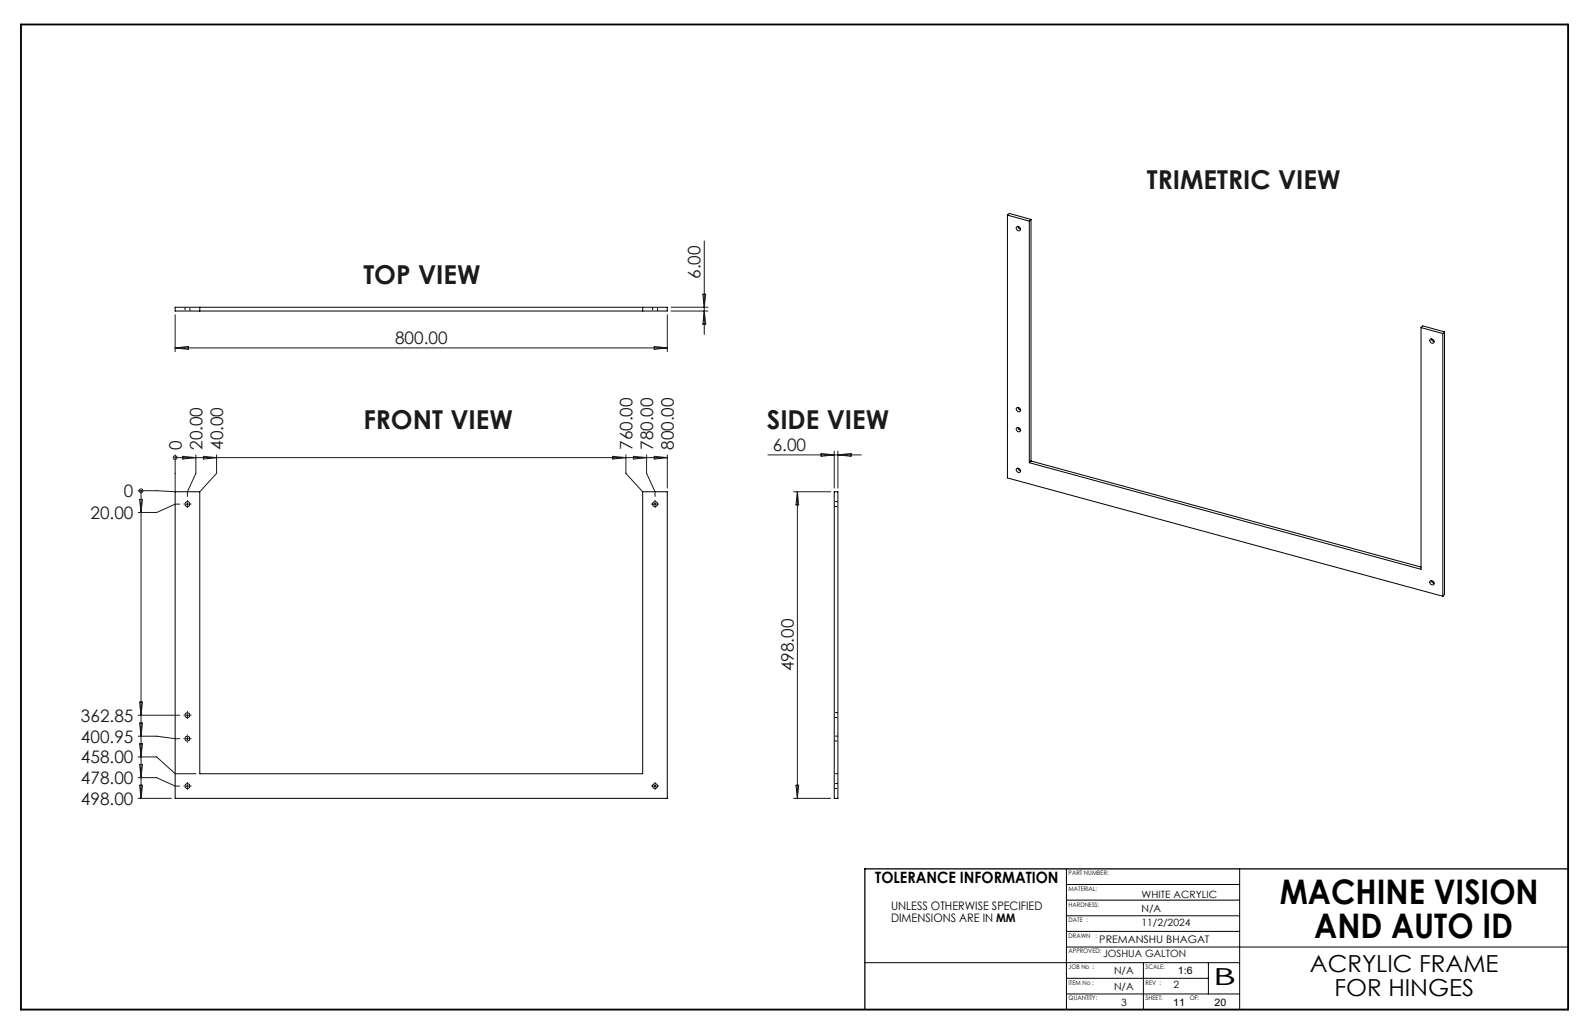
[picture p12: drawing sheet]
<svg xmlns="http://www.w3.org/2000/svg" width="432mm" height="279mm" viewBox="0 0 432 279" stroke-linecap="round" stroke-linejoin="round" font-family="sans-serif">
<defs><g id="words">
<g font-size="9.2">
<text x="346.7" y="244.8">MACHINE VISION</text>
<text x="356" y="253.9">AND AUTO ID</text>
</g>
<g font-size="7.1" fill="#191924">
<text x="310.7" y="51.1">TRIMETRIC VIEW</text>
<text x="98.4" y="77">TOP VIEW</text>
<text x="98.4" y="116.3">FRONT VIEW</text>
<text x="207.7" y="116.3">SIDE VIEW</text>
</g>
<g font-size="6.3">
<text x="354.9" y="263.3">ACRYLIC FRAME</text>
<text x="328.7" y="266.8">B</text>
<text x="361.5" y="269.6">FOR HINGES</text>
</g>
<g font-size="4.7" fill="#191924">
<text x="189.8" y="75.5" transform="rotate(-90 189.8 75.5)">6.00</text>
<text x="107" y="93.2">800.00</text>
<text x="49.2" y="121.8" transform="rotate(-90 49.2 121.8)">0</text>
<text x="54.8" y="121.8" transform="rotate(-90 54.8 121.8)">20.00</text>
<text x="60.5" y="121.8" transform="rotate(-90 60.5 121.8)">40.00</text>
<text x="171.3" y="121.8" transform="rotate(-90 171.3 121.8)">760.00</text>
<text x="177" y="121.8" transform="rotate(-90 177 121.8)">780.00</text>
<text x="182.6" y="121.8" transform="rotate(-90 182.6 121.8)">800.00</text>
<text x="209.3" y="122.1">6.00</text>
<text x="33.6" y="134.6">0</text>
<text x="24.5" y="140.5">20.00</text>
<text x="215" y="181.7" transform="rotate(-90 215 181.7)">498.00</text>
<text x="21.9" y="195.4">362.85</text>
<text x="21.9" y="201.1">400.95</text>
<text x="21.9" y="206.7">458.00</text>
<text x="21.9" y="212.3">478.00</text>
<text x="21.9" y="217.9">498.00</text>
</g>
<text font-size="4.2" x="237.1" y="239.1">TOLERANCE INFORMATION</text>
<g font-size="3.2">
<text x="241.4" y="246.5">UNLESS OTHERWISE SPECIFIED</text>
<text x="241.4" y="249.7">DIMENSIONS ARE IN MM</text>
</g>
<g font-size="2.8">
<text x="297.8" y="255.2">PREMANSHU BHAGAT</text>
<text x="319.1" y="263.7">1:6</text>
<text x="317.8" y="272.3">11</text>
<text x="329" y="272.3">20</text>
</g>
<g font-size="2.7">
<text x="309.2" y="243.1">WHITE ACRYLIC</text>
<text x="309.2" y="246.9">N/A</text>
<text x="309.2" y="250.6">11/2/2024</text>
<text x="298.8" y="259.2">JOSHUA GALTON</text>
<text x="301.8" y="263.8">N/A</text>
<text x="301.8" y="268">N/A</text>
<text x="317.8" y="267.5">2</text>
<text x="303.7" y="272.3">3</text>
</g>
<g font-size="1.7">
<text x="289.5" y="237">PART NUMBER:</text>
<text x="289.5" y="245.4">HARDNESS:</text>
<text x="289.5" y="241.2">MATERIAL:</text>
<text x="289.5" y="249.7">DATE :</text>
<text x="289.5" y="253.9">DRAWN</text>
<text x="296.7" y="253.9">:</text>
<text x="289.5" y="258.1">APPROVED:</text>
<text x="289.5" y="262.4">JOB No :</text>
<text x="310.3" y="262.4">SCALE:</text>
<text x="289.5" y="266.6">ITEM No :</text>
<text x="310.3" y="266.6">REV :</text>
<text x="289.5" y="270.8">QUANTITY:</text>
<text x="310.3" y="270.8">SHEET:</text>
<text x="322.3" y="270.8">OF:</text>
</g>
</g></defs>
<g fill="none" stroke="#000" stroke-width=".27">
<path d="M272.9 58.2v71.2l117.9 32M272.9 58.2l5.9 1.7M272.9 58.2l.5-.4 5.9 1.6M278.8 59.9v65.4M279.3 59.4l-.5 .5M279.3 59.4v65.4M275.3 61.5a.62 .62 0 0 1 1 .1 .62 .62 0 0 1-.2 .9 .76 .76 0 0 1-.8-1zM275.8 61.3l.1 .4 .6 .4M47.4 83.2h133.4v1h-133.4zM54.1 83.2v1M174.1 83.2v1M385 88.7v65.4l-106.2-28.8"/>
<path d="M385 88.7l5.8 1.6M385 88.7l.4-.5 5.9 1.7M387.5 91.8a.61 .61 0 0 1 .9 .3 .61 .61 0 0 1-.6 .8 .69 .69 0 0 1-.3-1.1zM387.8 91.8l.2 .5 .5 .2M390.8 90.3v71.1M391.3 89.9l-.5 .4M391.3 89.9v71.1l-.5 .4M275.3 110.5a.6 .6 0 0 1 1 .1 .6 .6 0 0 1-.4 .9l-.6-.5zM275.3 115.9a.6 .6 0 0 1 1 .1 .6 .6 0 0 1-.4 .9l-.6-.5zM275.8 110.3l.1 .4 .6 .3M275.8 115.7l.2 .6 .5 .2M47.4 133.1h6.7v76.4h120v-76.4h6.7v83h-133.4z"/>
<path d="M226 133.1h1v83h-1zM275.3 126.9a.6 .6 0 0 1 1 .1 .6 .6 0 0 1-.4 .9l-.6-.4zM275.8 126.8l.2 .5 .5 .2M279.3 124.8l-.5 .5M279.3 124.8l105.7 28.7M387.5 157.2a.62 .62 0 0 1 .9 .3 .62 .62 0 0 1-.4 .9 .68 .68 0 0 1-.6-.4 .68 .68 0 0 1 .1-.8zM387.8 157.2l.2 .5 .5 .2M288.9 235.2v38.1M288.9 239.5h46.9M335.8 235.2v38.1M288.9 256.4h135.9M288.9 252.2h46.9"/>
<path d="M288.9 243.7h46.9M288.9 247.9h46.9M234.3 260.6h101.5M288.9 269.1h46.9M288.9 264.9h38.4M309.7 260.6v12.7M327.3 260.6v8.5"/>
<circle cx="50.8" cy="136.5" r=".67"/>
<circle cx="177.4" cy="136.5" r=".67"/>
<circle cx="50.8" cy="193.6" r=".67"/>
<circle cx="50.8" cy="200" r=".67"/>
<circle cx="50.8" cy="212.8" r=".67"/>
<circle cx="177.4" cy="212.8" r=".67"/>
</g>
<g fill="none" stroke="#000" stroke-width=".27" stroke-dasharray="1.3 .6" stroke-dashoffset=".5" stroke-linecap="butt">
<path d="M50.1 83.2v1M51.5 84.2v-1M176.8 83.2v1M178.1 84.2v-1M226 137.1h1M227 135.8h-1M226 194.3h1M227 199.3h-1M227 192.9h-1M226 213.5h1M226 200.6h1M227 209.5h-1"/>
<path d="M227 212.1h-1"/>
</g>
<g fill="none" stroke="#191924" stroke-width=".27">
<path d="M190.4 79.7h.8l-.4 3.5zM190.8 65.2v25.4M47.4 85.2v10M47.4 94.2h133.4M47.4 94.2l3.6-.4v.8zM177.2 93.8l3.6 .4-3.6 .4zM180.8 85.2v10M181.8 83.2h10M181.8 84.2h10M190.8 84.2l.4 3.6h-.8zM37.8 135.2h.8l-.4 3.5zM38.2 132.9h.1"/>
<path d="M38.2 132.9v83.2M47.4 123.9h.1M47.4 123.2v9.9l-5-.2h-5M47.4 123.9h133.4M48.7 136.5h-1.3l-5 2.2h-5M49.5 123.5l3.6 .4-3.6 .4zM50.3 136.5h.9M50.8 136.1v.8M53.1 123.2v5l-2.3 4.9v1.3M55.1 123.5l3.6 .4-3.6 .4zM58.7 123.2v5l-4.6 4.9M166 123.5l3.5 .4-3.5 .4z"/>
<path d="M169.5 123.2v5l4.6 4.9M171.6 123.5l3.6 .4-3.6 .4zM175.2 123.2v5l2.2 4.9v1.3M177 136.5h.9M177.2 123.5l3.6 .4-3.6 .4zM177.4 136.1v.8M180.8 123.2v9M208 123.2h25.3M215 133.1h10M216 133.1v83M216 133.1l.4 3.6h-.8zM222.4 122.8l3.6 .4-3.6 .3z"/>
<path d="M226 122.1v10.1M227 122.1v10.1M227 123.2l3.5-.4v.7zM37.4 193.6h11.3M37.4 199.3h5l6.3 .7M37.8 190.1h.8l-.4 3.5zM37.8 195.8h.8l-.4 3.5zM50.3 193.6h.9M50.3 200h.9M50.8 193.2v.8M50.8 199.6v.8M37.4 210.5h5l5 2.3h1.3"/>
<path d="M37.4 216.1h9M37.4 204.9h5l5 4.6h5.7M37.8 212.6h.8l-.4 3.5zM37.8 201.4h.8l-.4 3.5zM37.8 207h.8l-.4 3.5zM50.3 212.8h.9M50.8 212.4v.8M177 212.8h.9M177.4 212.4v.8M215 216.1h10M215.6 212.6h.8l-.4 3.5z"/>
<circle cx="38.2" cy="132.9" r=".51"/>
<circle cx="47.4" cy="123.9" r=".51"/>
</g>
<g fill="none" stroke="#191924" stroke-width=".27" stroke-dasharray="15.2 1.3 1.3 1.3" stroke-linecap="butt">
<path d="M50 136.5h-.3M50.8 135.6v-.2M50.8 137.3v.2M51.6 136.5h.3M176.6 136.5h-.2M177.5 135.6v-.2M177.5 137.3v.2M178.3 136.5h.2M50 193.6h-.3M50 200h-.3M50.8 192.8v-.3M50.8 194.4v.3"/>
<path d="M50.8 199.1v-.2M51.6 193.6h.3M51.6 200h.3M50 212.8h-.3M50.8 200.8v.2M50.8 212v-.3M50.8 213.6v.3M51.6 212.8h.3M176.6 212.8h-.2M177.5 212v-.3M177.5 213.6v.3M178.3 212.8h.2"/>
</g>
<path d="M424.8 235.2h-190.5v38.1" fill="none" stroke="#000" stroke-width=".35"/>
<path d="M5.7 6.6h419.1v266.7h-419.1z" fill="none" stroke="#000" stroke-width=".5"/>
<use href="#words"/>
</svg>
